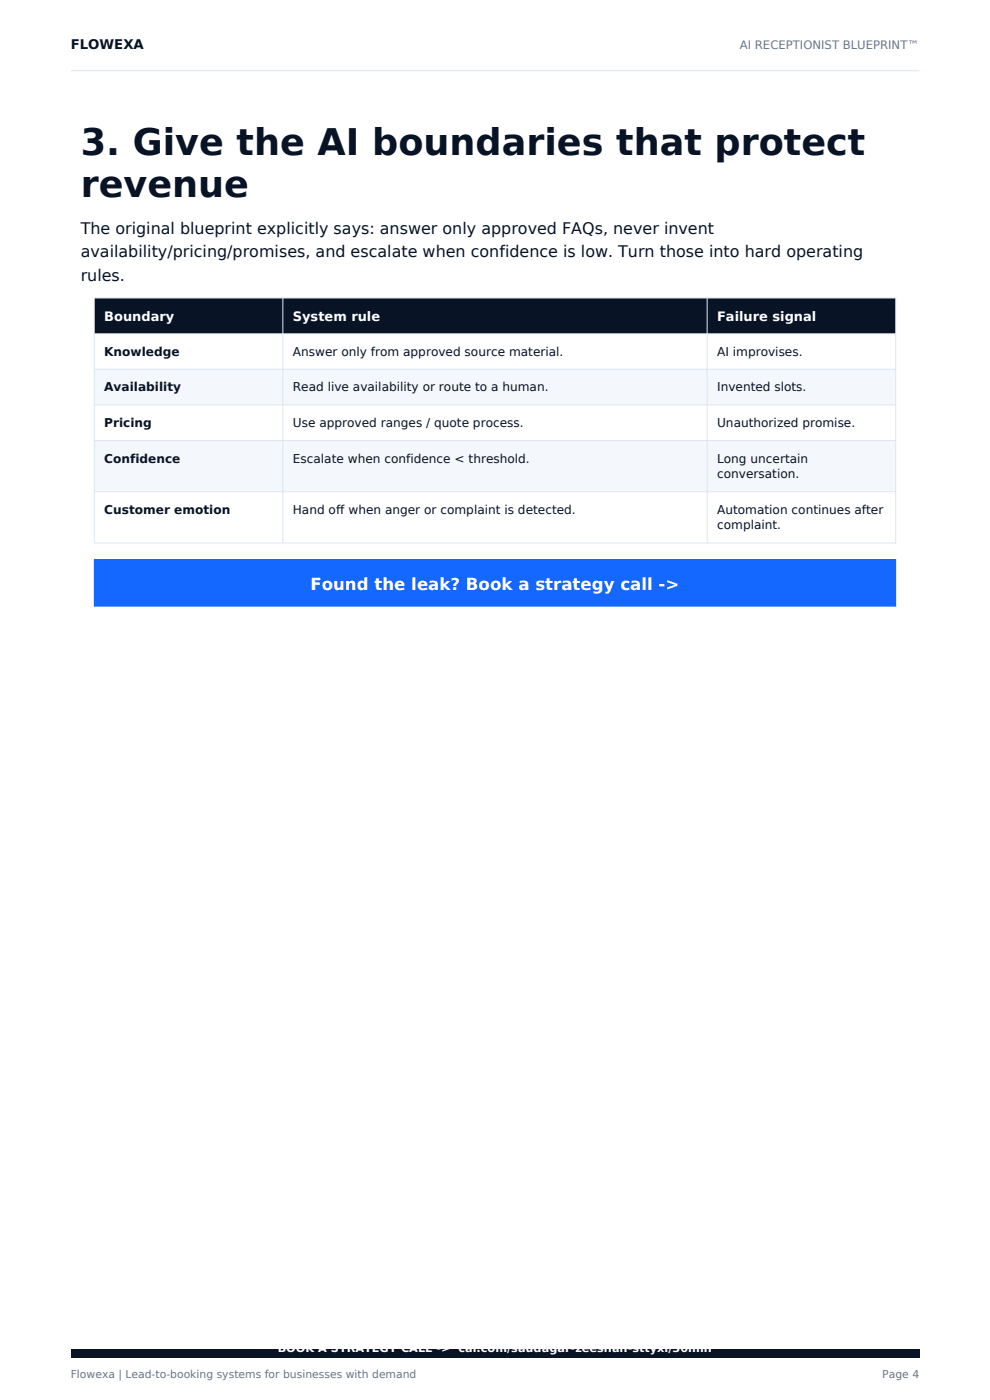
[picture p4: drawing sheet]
<svg xmlns="http://www.w3.org/2000/svg" width="210mm" height="297mm" viewBox="0 0 210 297" stroke-linecap="round" stroke-linejoin="round" font-family="sans-serif">
<defs><g id="words">
<g font-size="7.8" fill="#081426">
<text x="17.1" y="32.9">3. Give the AI boundaries that protect</text>
<text x="17.1" y="41.7">revenue</text>
</g>
<text font-size="3.5" fill="#fff" x="65.8" y="125.1">Found the leak? Book a strategy call -&gt;</text>
<g font-size="3.4" fill="#081426">
<text x="17.1" y="49.7">The original blueprint explicitly says: answer only approved FAQs, never invent</text>
<text x="17.1" y="54.6">availability/pricing/promises, and escalate when confidence is low. Turn those into hard operating</text>
<text x="17.1" y="59.5">rules.</text>
</g>
<text font-size="2.8" fill="#081426" x="15" y="10.5">FLOWEXA</text>
<g font-size="2.8" fill="#fff">
<text x="22.1" y="68.1">Boundary</text>
<text x="62.1" y="68.1">System rule</text>
<text x="152.1" y="68.1">Failure signal</text>
</g>
<g font-size="2.6" fill="#081426">
<text x="22.1" y="75.5">Knowledge</text>
<text x="62.1" y="75.5">Answer only from approved source material.</text>
<text x="152.1" y="75.5">AI improvises.</text>
<text x="22.1" y="83">Availability</text>
<text x="62.1" y="83">Read live availability or route to a human.</text>
<text x="152.1" y="83">Invented slots.</text>
<text x="22.1" y="90.6">Pricing</text>
<text x="62.1" y="90.6">Use approved ranges / quote process.</text>
<text x="152.1" y="90.6">Unauthorized promise.</text>
<text x="22.1" y="98.1">Confidence</text>
<text x="62.1" y="98.1">Escalate when confidence &lt; threshold.</text>
<text x="152.1" y="98.1">Long uncertain</text>
<text x="152.1" y="101.5">conversation.</text>
<text x="22.1" y="109">Customer emotion</text>
<text x="62.1" y="109">Hand off when anger or complaint is detected.</text>
<text x="152.1" y="109">Automation continues after</text>
<text x="152.1" y="112.3">complaint.</text>
</g>
<text font-size="2.5" fill="#65758d" x="156.9" y="10.5">AI RECEPTIONIST BLUEPRINT™</text>
<text font-size="2.4" fill="#fff" x="58.9" y="286.8">BOOK A STRATEGY CALL -&gt; cal.com/saudagar-zeeshan-sttyxl/30min</text>
<g font-size="2.3" fill="#65758d">
<text x="15" y="292.4">Flowexa | Lead-to-booking systems for businesses with demand</text>
<text x="187.2" y="292.4">Page 4</text>
</g>
</g></defs>
<path d="M15 15h180" fill="none" stroke="#dce5f0" stroke-width=".21"/>
<g fill="#081426">
<path d="M15 286.2h180v1.8h-180z" fill-rule="evenodd"/>
<path d="M20 63.2h170v7.6h-170z" fill-rule="evenodd"/>
</g>
<path d="M20 70.8h170v7.6h-170z" fill-rule="evenodd" fill="#fff"/>
<path d="M20 78.4h170v7.5h-170z" fill-rule="evenodd" fill="#f4f7fb"/>
<path d="M20 85.9h170v7.5h-170z" fill-rule="evenodd" fill="#fff"/>
<path d="M20 93.4h170v10.9h-170z" fill-rule="evenodd" fill="#f4f7fb"/>
<path d="M20 104.3h170v10.9h-170z" fill-rule="evenodd" fill="#fff"/>
<path d="M20 63.2h170v52h-170zM20 70.8h170M20 78.4h170M60 63.2v52M150 63.2v52M20 85.9h170M20 93.4h170M20 104.3h170" fill="none" stroke="#dce5f0" stroke-width=".21"/>
<path d="M20 118.7h170v9.9h-170z" fill-rule="evenodd" fill="#1467ff"/>
<path d="M20 118.7h170v9.9h-170z" fill="none" stroke="#1467ff" stroke-width=".21"/>
<use href="#words"/>
</svg>
